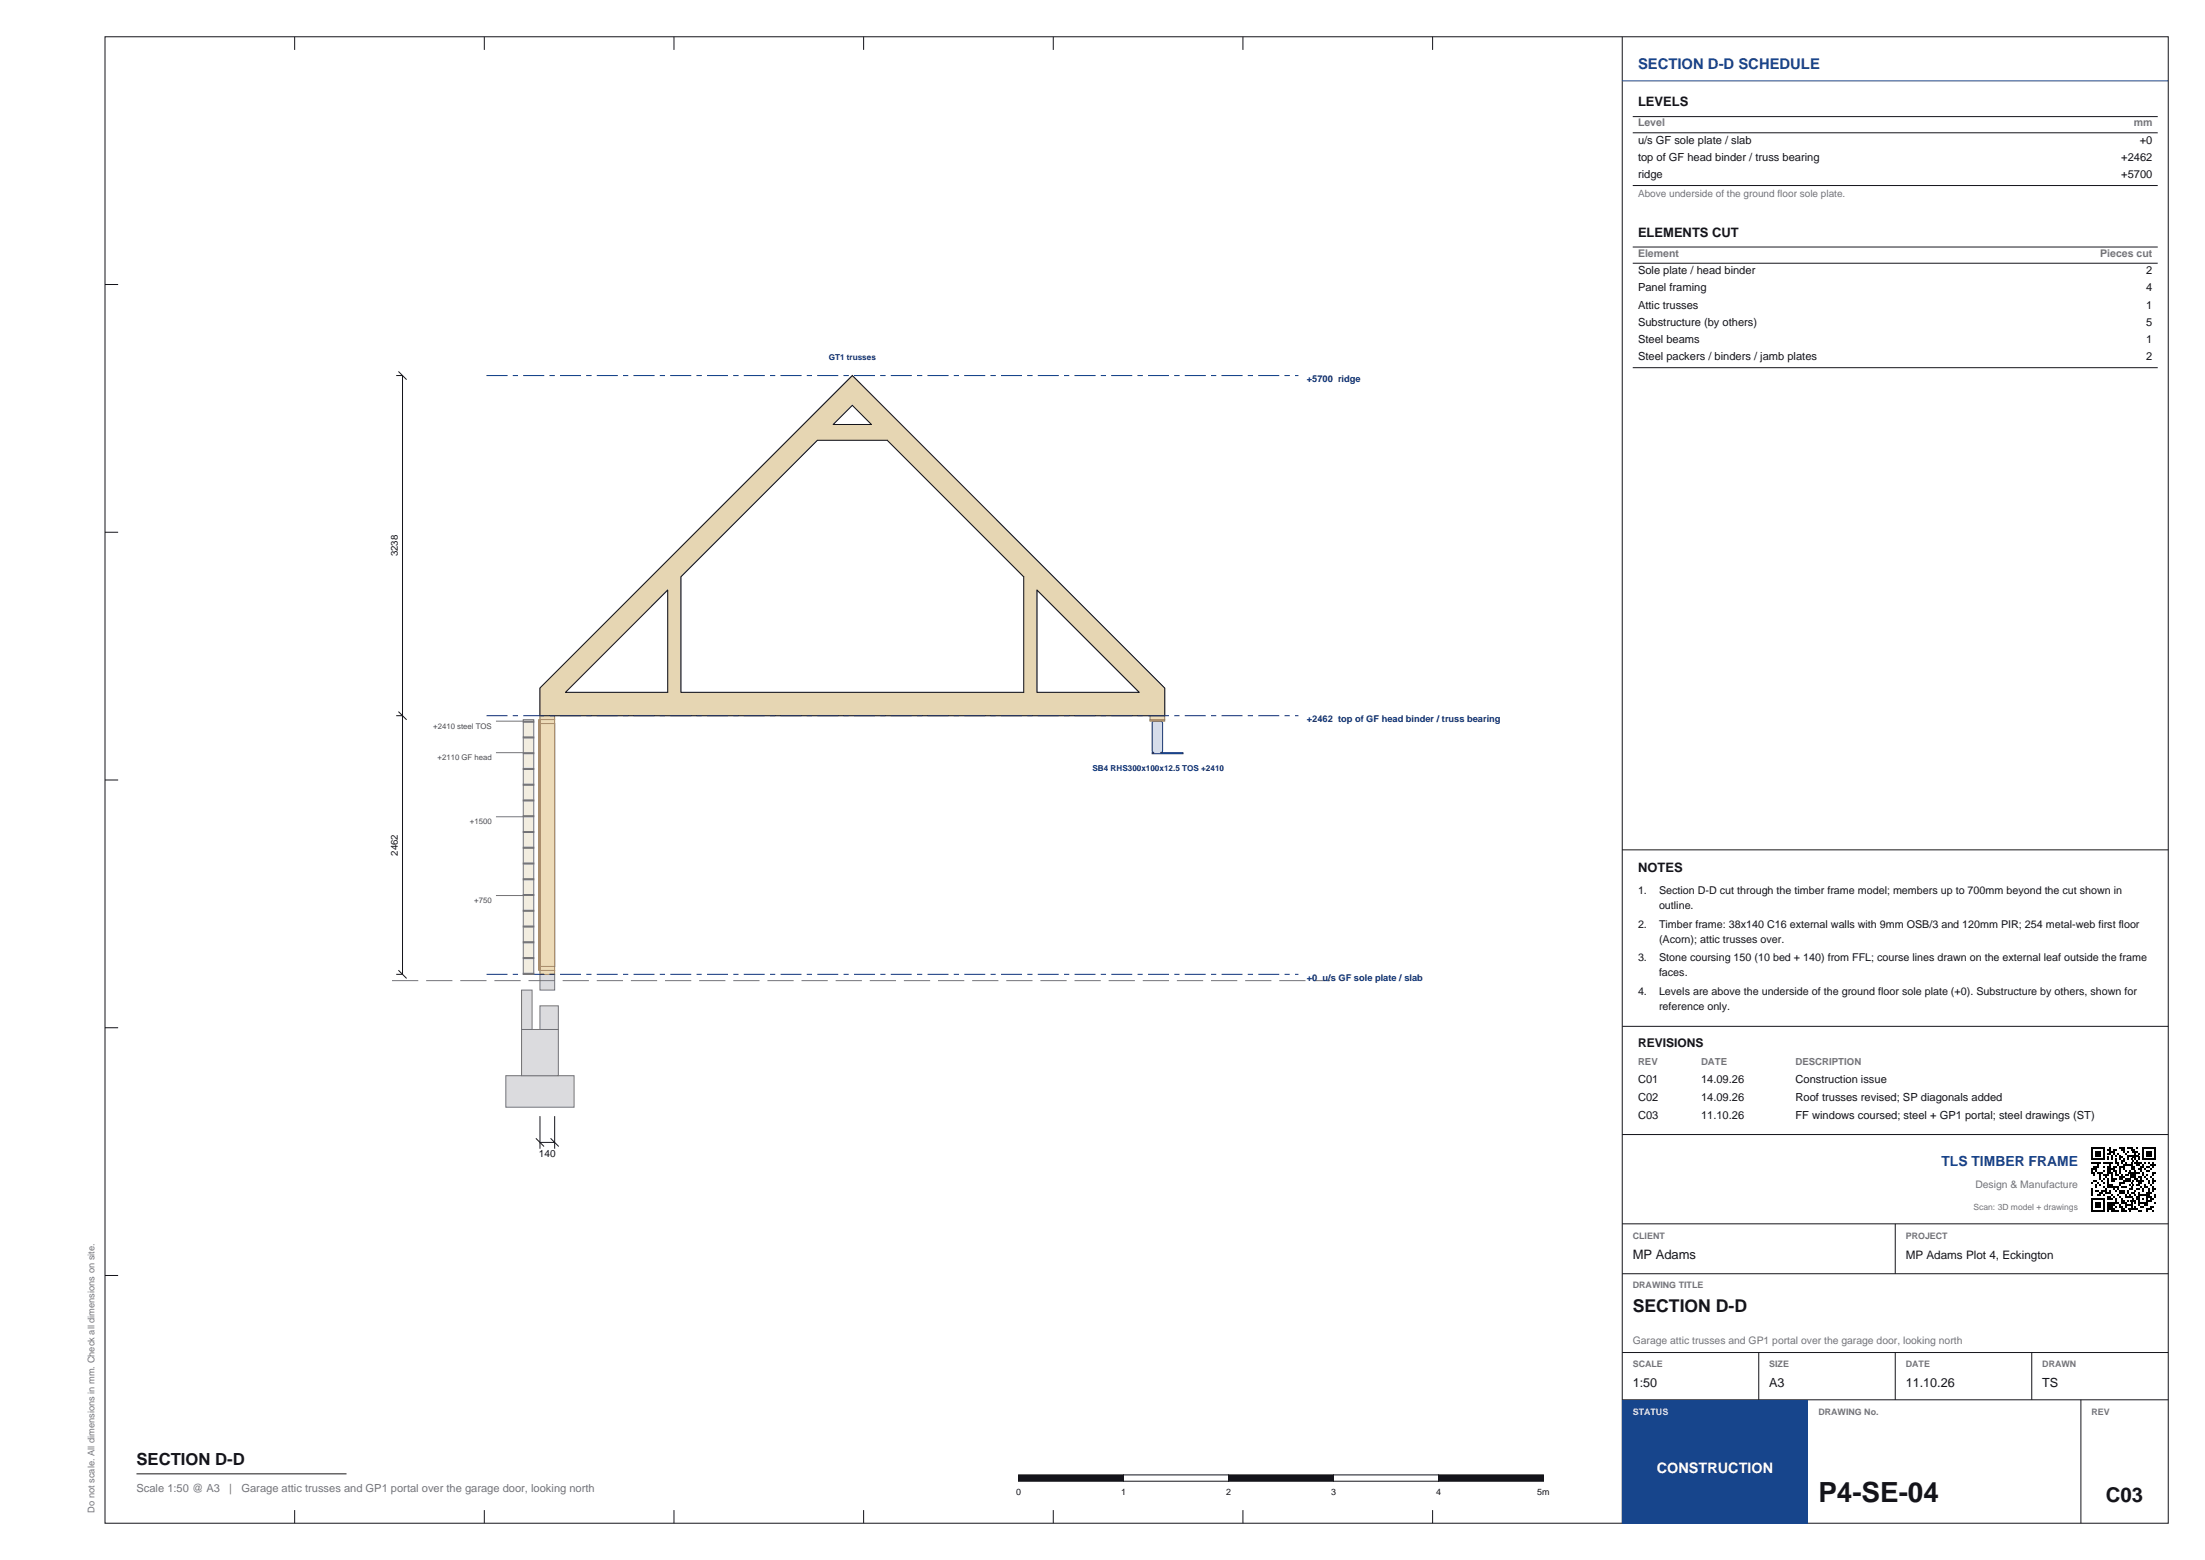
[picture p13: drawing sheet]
<svg xmlns="http://www.w3.org/2000/svg" width="420mm" height="297mm" viewBox="0 0 420 297" stroke-linecap="round" stroke-linejoin="round" font-family="sans-serif">
<defs><g id="words">
<text font-size="5.3" fill="#14141a" x="346.4" y="286">P4-SE-04</text>
<text font-size="3.9" fill="#14141a" x="401.1" y="286">C03</text>
<text font-size="3.4" fill="#14141a" x="311" y="249.7">SECTION D-D</text>
<text font-size="3.2" fill="#14141a" x="26" y="279">SECTION D-D</text>
<text font-size="2.8" fill="#17458c" x="312" y="13.2">SECTION D-D SCHEDULE</text>
<text font-size="2.8" fill="#fff" x="315.6" y="280.5">CONSTRUCTION</text>
<text font-size="2.6" fill="#17458c" x="369.8" y="222">TLS TIMBER FRAME</text>
<g font-size="2.5" fill="#14141a">
<text x="312" y="20.2">LEVELS</text>
<text x="312" y="45">ELEMENTS CUT</text>
<text x="312" y="166.1">NOTES</text>
<text x="311" y="239.6">MP Adams</text>
</g>
<g font-size="2.4" fill="#14141a">
<text x="311" y="264.1">1:50</text>
<text x="337" y="264.1">A3</text>
<text x="363" y="264.1">11.10.26</text>
<text x="389" y="264.1">TS</text>
</g>
<text font-size="2.3" fill="#14141a" x="312" y="199.4">REVISIONS</text>
<text font-size="2.2" fill="#14141a" x="363" y="239.6">MP Adams Plot 4, Eckington</text>
<g font-size="2.1" fill="#14141a">
<text x="312" y="27.4">u/s GF sole plate / slab</text>
<text x="407.6" y="27.4">+0</text>
<text x="312" y="30.6">top of GF head binder / truss bearing</text>
<text x="312" y="33.9">ridge</text>
<text x="404.1" y="30.6">+2462</text>
<text x="404.1" y="33.9">+5700</text>
<text x="312" y="52.2">Sole plate / head binder</text>
<text x="408.8" y="52.2">2</text>
<text x="312" y="55.5">Panel framing</text>
<text x="312" y="58.8">Attic trusses</text>
<text x="408.8" y="55.5">4</text>
<text x="408.8" y="58.8">1</text>
<text x="312" y="62">Substructure (by others)</text>
<text x="312" y="65.3">Steel beams</text>
<text x="408.8" y="62">5</text>
<text x="408.8" y="65.3">1</text>
<text x="312" y="68.6">Steel packers / binders / jamb plates</text>
<text x="408.8" y="68.6">2</text>
<text x="312" y="206.2">C01</text>
<text x="312" y="209.6">C02</text>
<text x="324" y="206.2">14.09.26</text>
<text x="324" y="209.6">14.09.26</text>
<text x="342" y="206.2">Construction issue</text>
<text x="342" y="209.6">Roof trusses revised; SP diagonals added</text>
<text x="312" y="213">C03</text>
<text x="324" y="213">11.10.26</text>
<text x="342" y="213">FF windows coursed; steel + GP1 portal; steel drawings (ST)</text>
</g>
<g font-size="2.1" fill="#73737a">
<text x="26" y="284">Scale 1:50 @ A3</text>
<text x="43.7" y="284">|</text>
<text x="46" y="284">Garage attic trusses and GP1 portal over the garage door, looking north</text>
</g>
<g font-size="2" fill="#73737a">
<text x="312" y="24.1">Level</text>
<text x="406.4" y="24.1">mm</text>
<text x="312" y="48.9">Element</text>
<text x="400.1" y="48.9">Pieces cut</text>
<text x="376.3" y="226.2">Design &amp; Manufacture</text>
<text x="311" y="255.9">Garage attic trusses and GP1 portal over the garage door, looking north</text>
</g>
<g font-size="2" fill="#14141a">
<text x="312" y="170.2">1.</text>
<text x="316" y="170.2">Section D-D cut through the timber frame model; members up to 700mm beyond the cut shown in</text>
<text x="316" y="173.1">outline.</text>
<text x="312" y="176.6">2.</text>
<text x="316" y="176.6">Timber frame: 38x140 C16 external walls with 9mm OSB/3 and 120mm PIR; 254 metal-web first floor</text>
<text x="316" y="179.5">(Acorn); attic trusses over.</text>
<text x="312" y="183">3.</text>
<text x="316" y="183">Stone coursing 150 (10 bed + 140) from FFL; course lines drawn on the external leaf outside the frame</text>
<text x="316" y="185.9">faces.</text>
<text x="312" y="189.4">4.</text>
<text x="316" y="189.4">Levels are above the underside of the ground floor sole plate (+0). Substructure by others, shown for</text>
<text x="316" y="192.3">reference only.</text>
</g>
<text font-size="1.9" fill="#73737a" x="312" y="37.5">Above underside of the ground floor sole plate.</text>
<text font-size="1.9" fill="#14141a" x="102.7" y="220.3">140</text>
<g font-size="1.8" fill="#0d2973">
<text x="248.9" y="72.7">+5700 ridge</text>
<text x="248.9" y="137.5">+2462 top of GF head binder / truss bearing</text>
<text x="248.9" y="186.7">+0 u/s GF sole plate / slab</text>
</g>
<g font-size="1.8" fill="#14141a">
<text x="75.8" y="105.9" transform="rotate(-90 75.8 105.9)">3238</text>
<text x="75.8" y="162.9" transform="rotate(-90 75.8 162.9)">2462</text>
</g>
<g font-size="1.8" fill="#73737a">
<text x="312" y="202.8">REV</text>
<text x="324" y="202.8">DATE</text>
<text x="342" y="202.8">DESCRIPTION</text>
<text x="18" y="288" transform="rotate(-90 18 288)">Do not scale. All dimensions in mm. Check all dimensions on site.</text>
</g>
<g font-size="1.7" fill="#73737a">
<text x="311" y="235.8">CLIENT</text>
<text x="363" y="235.8">PROJECT</text>
<text x="311" y="245.3">DRAWING TITLE</text>
<text x="311" y="260.3">SCALE</text>
<text x="337" y="260.3">SIZE</text>
<text x="363" y="260.3">DATE</text>
<text x="389" y="260.3">DRAWN</text>
<text x="346.4" y="269.3">DRAWING No.</text>
<text x="398.4" y="269.3">REV</text>
</g>
<text font-size="1.7" fill="#d9e6ff" x="311" y="269.3">STATUS</text>
<g font-size="1.7" fill="#14141a">
<text x="193.5" y="284.6">0</text>
<text x="213.5" y="284.6">1</text>
<text x="233.5" y="284.6">2</text>
<text x="253.5" y="284.6">3</text>
<text x="273.5" y="284.6">4</text>
<text x="292.8" y="284.6">5m</text>
</g>
<g font-size="1.6" fill="#0d2973">
<text x="157.9" y="68.5">GT1 trusses</text>
<text x="208.1" y="146.7">SB4 RHS300x100x12.5 TOS +2410</text>
</g>
<text font-size="1.6" fill="#73737a" x="375.9" y="230.4">Scan: 3D model + drawings</text>
<g font-size="1.5" fill="#4d4d4d">
<text x="82.5" y="138.7">+2410 steel TOS</text>
<text x="83.3" y="144.7">+2110 GF head</text>
<text x="89.5" y="156.9">+1500</text>
<text x="90.3" y="171.9">+750</text>
</g>
</g></defs>
<g fill="none" stroke="#14141a" stroke-width=".19">
<path d="M20 7h393v283h-393zM56.1 7v2.5M92.3 7v2.5M128.4 7v2.5M164.5 7v2.5M200.6 7v2.5M236.8 7v2.5M272.9 7v2.5M309 7v283M20 54.2h2.5M20 101.3h2.5M20 148.5h2.5"/>
<path d="M20 195.7h2.5M20 242.8h2.5M56.1 287.5v2.5M92.3 287.5v2.5M128.4 287.5v2.5M164.5 287.5v2.5M200.6 287.5v2.5M236.8 287.5v2.5M272.9 287.5v2.5"/>
</g>
<g fill="#fff" stroke="#6b6b75" stroke-width=".19">
<path d="M102.7 137h.1v47.7h-.1z" fill-rule="evenodd"/>
<path d="M102.8 137.8h2.8v46.2h-2.8z" fill-rule="evenodd"/>
<path d="M102.8 131l59.5-59.5 59.5 59.5v5.3h-118.9zM197.5 112.3v19.5h19.5zM155.7 83.8l-26 26v22h65.3v-22l-26-26zM162.3 77.2l-3.6 3.6h7.3zM127.2 112.3l-19.5 19.5h19.5z" fill-rule="evenodd"/>
</g>
<g fill="#dbdbde" stroke="#73737a" stroke-width=".19">
<path d="M96.3 204.8h13.1v6h-13.1z" fill-rule="evenodd"/>
<path d="M99.3 196h7.1v8.8h-7.1z" fill-rule="evenodd"/>
<path d="M99.3 188.5h2v7.5h-2z" fill-rule="evenodd"/>
<path d="M102.8 191.5h3.6v4.5h-3.6z" fill-rule="evenodd"/>
<path d="M102.8 185.5h2.8v3h-2.8z" fill-rule="evenodd"/>
</g>
<g fill="#eddbb8" stroke="#9e7a4d" stroke-width=".19">
<path d="M102.8 184.7h2.8v.8h-2.8z" fill-rule="evenodd"/>
<path d="M102.8 136.3h2.8v.7h-2.8z" fill-rule="evenodd"/>
<path d="M102.8 184h2.8v.7h-2.8z" fill-rule="evenodd"/>
<path d="M102.8 137h2.8v.8h-2.8z" fill-rule="evenodd"/>
<path d="M102.8 137.8h2.8v46.2h-2.8z" fill-rule="evenodd"/>
</g>
<path d="M102.7 137h.1v47.7h-.1z" fill-rule="evenodd" fill="#b8731f" stroke="#b8731f" stroke-width=".19"/>
<path d="M219.6 137.4l1.5-.1 .3 .2 .1 5.4-.2 .3-.2 .1h4.2v.2h-5.9v-.2h.4l-.2-.1-.2-.3v-5.2z" fill-rule="evenodd" fill="#ccd6f0" stroke="#0d2973" stroke-width=".19"/>
<g fill="#eddbb8" stroke="#9e7a4d" stroke-width=".19">
<path d="M219 137h2.8v.3h-2.8z" fill-rule="evenodd"/>
<path d="M219 136.3h2.8v.7h-2.8z" fill-rule="evenodd"/>
</g>
<path d="M102.8 131l59.5-59.5 59.5 59.5v5.3h-118.9zM197.5 112.3v19.5h19.5zM155.7 83.8l-26 26v22h65.3v-22l-26-26zM162.3 77.2l-3.6 3.6h7.3zM127.2 112.3l-19.5 19.5h19.5z" fill-rule="evenodd" fill="#e6d6b3" stroke="#14141a" stroke-width=".19"/>
<path d="M74.7 186.7h178.6" fill="none" stroke="#73737a" stroke-width=".19" stroke-dasharray="5 1.5" stroke-linecap="butt"/>
<path d="M92.7 71.5h154.6M92.7 136.3h154.6M92.7 185.5h154.6" fill="none" stroke="#0d2973" stroke-width=".19" stroke-dasharray="4 1 1 1" stroke-linecap="butt"/>
<path d="M75.5 71.5h1.2v114h-1.2M75.9 70.7l1.5 1.6M75.5 136.3h1.2M75.9 135.5l1.5 1.5M75.9 184.7l1.5 1.6M102.1 216.7l1.5 1.6M102.8 212.5v6.2M102.8 217.5h2.8M104.9 216.7l1.5 1.6M105.6 212.5v6.2" fill="none" stroke="#14141a" stroke-width=".19"/>
<path d="M99.7 137h2v48.5h-2z" fill-rule="evenodd" fill="#f2ede0" stroke="#73737a" stroke-width=".19"/>
<g fill="#9e9e9e" stroke="#737373" stroke-width=".19">
<path d="M99.7 185.3h2v.2h-2z" fill-rule="evenodd"/>
<path d="M99.7 182.3h2v.2h-2z" fill-rule="evenodd"/>
<path d="M99.7 179.3h2v.2h-2z" fill-rule="evenodd"/>
<path d="M99.7 176.3h2v.2h-2z" fill-rule="evenodd"/>
<path d="M99.7 173.3h2v.2h-2z" fill-rule="evenodd"/>
<path d="M99.7 170.3h2v.2h-2z" fill-rule="evenodd"/>
<path d="M99.7 167.3h2v.2h-2z" fill-rule="evenodd"/>
<path d="M99.7 164.3h2v.2h-2z" fill-rule="evenodd"/>
<path d="M99.7 161.3h2v.2h-2z" fill-rule="evenodd"/>
<path d="M99.7 158.3h2v.2h-2z" fill-rule="evenodd"/>
<path d="M99.7 155.3h2v.2h-2z" fill-rule="evenodd"/>
<path d="M99.7 152.3h2v.2h-2z" fill-rule="evenodd"/>
<path d="M99.7 149.3h2v.2h-2z" fill-rule="evenodd"/>
<path d="M99.7 146.3h2v.2h-2z" fill-rule="evenodd"/>
<path d="M99.7 143.3h2v.2h-2z" fill-rule="evenodd"/>
<path d="M99.7 140.3h2v.2h-2z" fill-rule="evenodd"/>
<path d="M99.7 137.3h2v.2h-2z" fill-rule="evenodd"/>
</g>
<path d="M94.5 137.3h5.2M94.5 155.5h5.2M94.5 143.3h5.2M94.5 170.5h5.2" fill="none" stroke="#73737a" stroke-width=".19"/>
<path d="M26 280.6h40" fill="none" stroke="#14141a" stroke-width=".19"/>
<path d="M194 280.8h20v1.2h-20z" fill-rule="evenodd" fill="#14141a" stroke="#14141a" stroke-width=".19"/>
<path d="M214 280.8h20v1.2h-20z" fill-rule="evenodd" fill="#fff" stroke="#14141a" stroke-width=".19"/>
<path d="M234 280.8h20v1.2h-20z" fill-rule="evenodd" fill="#14141a" stroke="#14141a" stroke-width=".19"/>
<path d="M254 280.8h20v1.2h-20z" fill-rule="evenodd" fill="#fff" stroke="#14141a" stroke-width=".19"/>
<path d="M274 280.8h20v1.2h-20z" fill-rule="evenodd" fill="#14141a" stroke="#14141a" stroke-width=".19"/>
<path d="M309 15.4h104" fill="none" stroke="#17458c" stroke-width=".19"/>
<g fill="none" stroke="#14141a" stroke-width=".19">
<path d="M311 22.2h100M311 25.3h100M311 35.3h100M311 47h100M311 50.1h100M311 70h100M309 161.8h104M309 195.4h104M309 216h104M309 233h104M361 233v9.5M309 242.5h104"/>
<path d="M309 257.5h104M335 257.5v9M361 257.5v9M387 257.5v9M309 266.5h104"/>
</g>
<path d="M398.3 218.5h2.6M405.1 220h2.2M408.1 218.5h2.6M398.3 220.7h2.6M398.3 228.3h2.6M398.3 230.5h2.6M401.3 226h2.3M401.3 229h2.3M405.4 223.4h2.3M407.3 227.5h2.3M408.1 220.7h2.6" fill="none" stroke="#000" stroke-width=".38"/>
<g fill="#000">
<path d="M398.3 218.7h.4v.4h-.4z" fill-rule="evenodd"/>
<path d="M398.3 219.1h.4v.3h-.4z" fill-rule="evenodd"/>
<path d="M398.3 219.4h.4v.4h-.4z" fill-rule="evenodd"/>
<path d="M399.1 219.1h1.1v.3h-1.1z" fill-rule="evenodd"/>
<path d="M399.1 219.4h1.1v.4h-1.1z" fill-rule="evenodd"/>
<path d="M400.6 218.7h.3v.4h-.3z" fill-rule="evenodd"/>
<path d="M400.6 219.1h.3v.3h-.3z" fill-rule="evenodd"/>
<path d="M400.6 219.4h.3v.4h-.3z" fill-rule="evenodd"/>
<path d="M401.3 218.7h.8v.4h-.8z" fill-rule="evenodd"/>
<path d="M401.3 219.4h.8v.4h-.8z" fill-rule="evenodd"/>
<path d="M401.7 218.3h.4v.4h-.4z" fill-rule="evenodd"/>
<path d="M401.7 219.1h1.1v.3h-1.1z" fill-rule="evenodd"/>
<path d="M402.4 218.7h.8v.4h-.8z" fill-rule="evenodd"/>
<path d="M402.4 219.4h.4v.4h-.4z" fill-rule="evenodd"/>
<path d="M403.2 219.4h.4v.4h-.4z" fill-rule="evenodd"/>
<path d="M403.6 218.3h1.1v.4h-1.1z" fill-rule="evenodd"/>
<path d="M403.9 218.7h.8v.4h-.8z" fill-rule="evenodd"/>
<path d="M404.3 219.1h.4v.3h-.4z" fill-rule="evenodd"/>
<path d="M404.7 219.4h.4v.4h-.4z" fill-rule="evenodd"/>
<path d="M405.1 218.3h1.1v.4h-1.1z" fill-rule="evenodd"/>
<path d="M405.1 219.1h.3v.3h-.3z" fill-rule="evenodd"/>
<path d="M405.8 218.7h.8v.4h-.8z" fill-rule="evenodd"/>
<path d="M406.2 219.1h1.1v.3h-1.1z" fill-rule="evenodd"/>
<path d="M406.6 219.4h.3v.4h-.3z" fill-rule="evenodd"/>
<path d="M406.9 218.3h.4v.4h-.4z" fill-rule="evenodd"/>
<path d="M407.3 219.4h.4v.4h-.4z" fill-rule="evenodd"/>
<path d="M408.1 218.7h.3v.4h-.3z" fill-rule="evenodd"/>
<path d="M408.1 219.1h.3v.3h-.3z" fill-rule="evenodd"/>
<path d="M408.1 219.4h.3v.4h-.3z" fill-rule="evenodd"/>
<path d="M408.8 219.1h1.1v.3h-1.1z" fill-rule="evenodd"/>
<path d="M408.8 219.4h1.1v.4h-1.1z" fill-rule="evenodd"/>
<path d="M410.3 218.7h.4v.4h-.4z" fill-rule="evenodd"/>
<path d="M410.3 219.1h.4v.3h-.4z" fill-rule="evenodd"/>
<path d="M410.3 219.4h.4v.4h-.4z" fill-rule="evenodd"/>
<path d="M398.3 219.8h.4v.4h-.4z" fill-rule="evenodd"/>
<path d="M398.3 220.2h.4v.4h-.4z" fill-rule="evenodd"/>
<path d="M398.3 221.3h1.9v.4h-1.9z" fill-rule="evenodd"/>
<path d="M398.3 222.4h1.1v.4h-1.1z" fill-rule="evenodd"/>
<path d="M398.3 222.8h.4v.4h-.4z" fill-rule="evenodd"/>
<path d="M398.3 223.2h.8v.4h-.8z" fill-rule="evenodd"/>
<path d="M398.3 225.1h.4v.3h-.4z" fill-rule="evenodd"/>
<path d="M398.3 226.2h.4v.4h-.4z" fill-rule="evenodd"/>
<path d="M398.3 226.6h.4v.3h-.4z" fill-rule="evenodd"/>
<path d="M398.3 226.9h.4v.4h-.4z" fill-rule="evenodd"/>
<path d="M398.3 227.3h.4v.4h-.4z" fill-rule="evenodd"/>
<path d="M398.3 228.4h.4v.4h-.4z" fill-rule="evenodd"/>
<path d="M398.3 228.8h.4v.4h-.4z" fill-rule="evenodd"/>
<path d="M398.3 229.2h.4v.4h-.4z" fill-rule="evenodd"/>
<path d="M398.3 229.6h.4v.3h-.4z" fill-rule="evenodd"/>
<path d="M398.3 229.9h.4v.4h-.4z" fill-rule="evenodd"/>
<path d="M398.7 222.1h1.1v.3h-1.1z" fill-rule="evenodd"/>
<path d="M398.7 223.6h.4v.3h-.4z" fill-rule="evenodd"/>
<path d="M398.7 224.7h.7v.4h-.7z" fill-rule="evenodd"/>
<path d="M399.1 219.8h1.1v.4h-1.1z" fill-rule="evenodd"/>
<path d="M399.1 222.8h.3v.4h-.3z" fill-rule="evenodd"/>
<path d="M399.1 225.4h.3v.4h-.3z" fill-rule="evenodd"/>
<path d="M399.1 225.8h.3v.4h-.3z" fill-rule="evenodd"/>
<path d="M399.1 226.6h.7v.3h-.7z" fill-rule="evenodd"/>
<path d="M399.1 228.8h1.1v.4h-1.1z" fill-rule="evenodd"/>
<path d="M399.1 229.2h1.1v.4h-1.1z" fill-rule="evenodd"/>
<path d="M399.1 229.6h1.1v.3h-1.1z" fill-rule="evenodd"/>
<path d="M399.4 221.7h.4v.4h-.4z" fill-rule="evenodd"/>
<path d="M399.4 223.2h1.2v.4h-1.2z" fill-rule="evenodd"/>
<path d="M399.4 225.1h.4v.3h-.4z" fill-rule="evenodd"/>
<path d="M399.4 227.3h.8v.4h-.8z" fill-rule="evenodd"/>
<path d="M399.8 223.6h.4v.3h-.4z" fill-rule="evenodd"/>
<path d="M399.8 223.9h.4v.4h-.4z" fill-rule="evenodd"/>
<path d="M399.8 224.3h.4v.4h-.4z" fill-rule="evenodd"/>
<path d="M399.8 225.4h.4v.4h-.4z" fill-rule="evenodd"/>
<path d="M399.8 226.9h.8v.4h-.8z" fill-rule="evenodd"/>
<path d="M400.2 224.7h.4v.4h-.4z" fill-rule="evenodd"/>
<path d="M400.2 226.6h1.1v.3h-1.1z" fill-rule="evenodd"/>
<path d="M400.6 219.8h.3v.4h-.3z" fill-rule="evenodd"/>
<path d="M400.6 220.2h.3v.4h-.3z" fill-rule="evenodd"/>
<path d="M400.6 221.3h1.8v.4h-1.8z" fill-rule="evenodd"/>
<path d="M400.6 222.1h.3v.3h-.3z" fill-rule="evenodd"/>
<path d="M400.6 222.8h.3v.4h-.3z" fill-rule="evenodd"/>
<path d="M400.6 223.6h1.1v.3h-1.1z" fill-rule="evenodd"/>
<path d="M400.6 224.3h.3v.4h-.3z" fill-rule="evenodd"/>
<path d="M400.6 225.1h.3v.3h-.3z" fill-rule="evenodd"/>
<path d="M400.6 225.8h.3v.4h-.3z" fill-rule="evenodd"/>
<path d="M400.6 227.3h.3v.4h-.3z" fill-rule="evenodd"/>
<path d="M400.6 228.4h.3v.4h-.3z" fill-rule="evenodd"/>
<path d="M400.6 228.8h.3v.4h-.3z" fill-rule="evenodd"/>
<path d="M400.6 229.2h.3v.4h-.3z" fill-rule="evenodd"/>
<path d="M400.6 229.6h.3v.3h-.3z" fill-rule="evenodd"/>
<path d="M400.6 229.9h.3v.4h-.3z" fill-rule="evenodd"/>
<path d="M400.9 223.9h.4v.4h-.4z" fill-rule="evenodd"/>
<path d="M400.9 226.2h.4v.4h-.4z" fill-rule="evenodd"/>
<path d="M400.9 226.9h1.2v.4h-1.2z" fill-rule="evenodd"/>
<path d="M401.3 220.2h.4v.4h-.4z" fill-rule="evenodd"/>
<path d="M401.3 220.6h.4v.3h-.4z" fill-rule="evenodd"/>
<path d="M401.3 222.1h.8v.3h-.8z" fill-rule="evenodd"/>
<path d="M401.3 222.4h1.5v.4h-1.5z" fill-rule="evenodd"/>
<path d="M401.3 222.8h.8v.4h-.8z" fill-rule="evenodd"/>
<path d="M401.3 223.2h1.1v.4h-1.1z" fill-rule="evenodd"/>
<path d="M401.3 224.3h.4v.4h-.4z" fill-rule="evenodd"/>
<path d="M401.3 224.7h.4v.4h-.4z" fill-rule="evenodd"/>
<path d="M401.3 225.1h.4v.3h-.4z" fill-rule="evenodd"/>
<path d="M401.3 225.4h1.1v.4h-1.1z" fill-rule="evenodd"/>
<path d="M401.3 227.7h.8v.4h-.8z" fill-rule="evenodd"/>
<path d="M401.3 228.1h1.1v.3h-1.1z" fill-rule="evenodd"/>
<path d="M401.3 229.2h1.5v.4h-1.5z" fill-rule="evenodd"/>
<path d="M401.3 229.6h1.1v.3h-1.1z" fill-rule="evenodd"/>
<path d="M401.3 229.9h1.5v.4h-1.5z" fill-rule="evenodd"/>
<path d="M401.3 230.3h.4v.4h-.4z" fill-rule="evenodd"/>
<path d="M401.7 221.7h.4v.4h-.4z" fill-rule="evenodd"/>
<path d="M401.7 226.6h.4v.3h-.4z" fill-rule="evenodd"/>
<path d="M402.1 219.8h.3v.4h-.3z" fill-rule="evenodd"/>
<path d="M402.1 220.2h.3v.4h-.3z" fill-rule="evenodd"/>
<path d="M402.1 220.6h.3v.3h-.3z" fill-rule="evenodd"/>
<path d="M402.1 223.6h.3v.3h-.3z" fill-rule="evenodd"/>
<path d="M402.1 223.9h.3v.4h-.3z" fill-rule="evenodd"/>
<path d="M402.1 224.3h1.1v.4h-1.1z" fill-rule="evenodd"/>
<path d="M402.1 224.7h.7v.4h-.7z" fill-rule="evenodd"/>
<path d="M402.1 227.3h.3v.4h-.3z" fill-rule="evenodd"/>
<path d="M402.1 230.3h1.5v.4h-1.5z" fill-rule="evenodd"/>
<path d="M402.4 222.1h.8v.3h-.8z" fill-rule="evenodd"/>
<path d="M402.4 222.8h.8v.4h-.8z" fill-rule="evenodd"/>
<path d="M402.4 226.2h.4v.4h-.4z" fill-rule="evenodd"/>
<path d="M402.4 227.7h.4v.4h-.4z" fill-rule="evenodd"/>
<path d="M402.8 219.8h.4v.4h-.4z" fill-rule="evenodd"/>
<path d="M402.8 220.6h.4v.3h-.4z" fill-rule="evenodd"/>
<path d="M402.8 220.9h.4v.4h-.4z" fill-rule="evenodd"/>
<path d="M402.8 221.3h.8v.4h-.8z" fill-rule="evenodd"/>
<path d="M402.8 223.2h.4v.4h-.4z" fill-rule="evenodd"/>
<path d="M402.8 223.6h.8v.3h-.8z" fill-rule="evenodd"/>
<path d="M402.8 226.6h.4v.3h-.4z" fill-rule="evenodd"/>
<path d="M402.8 228.1h.4v.3h-.4z" fill-rule="evenodd"/>
<path d="M402.8 228.4h.4v.4h-.4z" fill-rule="evenodd"/>
<path d="M402.8 229.6h.4v.3h-.4z" fill-rule="evenodd"/>
<path d="M403.2 221.7h.4v.4h-.4z" fill-rule="evenodd"/>
<path d="M403.2 226.2h.4v.4h-.4z" fill-rule="evenodd"/>
<path d="M403.2 227.3h.4v.4h-.4z" fill-rule="evenodd"/>
<path d="M403.6 219.8h.3v.4h-.3z" fill-rule="evenodd"/>
<path d="M403.6 220.2h.7v.4h-.7z" fill-rule="evenodd"/>
<path d="M403.6 220.6h.3v.3h-.3z" fill-rule="evenodd"/>
<path d="M403.6 222.1h1.1v.3h-1.1z" fill-rule="evenodd"/>
<path d="M403.6 222.4h.3v.4h-.3z" fill-rule="evenodd"/>
<path d="M403.6 222.8h.3v.4h-.3z" fill-rule="evenodd"/>
<path d="M403.6 223.2h.3v.4h-.3z" fill-rule="evenodd"/>
<path d="M403.6 223.9h1.1v.4h-1.1z" fill-rule="evenodd"/>
<path d="M403.6 224.3h.7v.4h-.7z" fill-rule="evenodd"/>
<path d="M403.6 225.1h1.1v.3h-1.1z" fill-rule="evenodd"/>
<path d="M403.6 225.4h.3v.4h-.3z" fill-rule="evenodd"/>
<path d="M403.6 226.6h1.1v.3h-1.1z" fill-rule="evenodd"/>
<path d="M403.6 226.9h1.1v.4h-1.1z" fill-rule="evenodd"/>
<path d="M403.6 227.7h.3v.4h-.3z" fill-rule="evenodd"/>
<path d="M403.6 229.2h.3v.4h-.3z" fill-rule="evenodd"/>
<path d="M403.6 229.6h.7v.3h-.7z" fill-rule="evenodd"/>
<path d="M403.9 220.9h.8v.4h-.8z" fill-rule="evenodd"/>
<path d="M403.9 221.3h.4v.4h-.4z" fill-rule="evenodd"/>
<path d="M403.9 223.6h.4v.3h-.4z" fill-rule="evenodd"/>
<path d="M403.9 225.8h1.2v.4h-1.2z" fill-rule="evenodd"/>
<path d="M403.9 228.1h.4v.3h-.4z" fill-rule="evenodd"/>
<path d="M403.9 228.4h.8v.4h-.8z" fill-rule="evenodd"/>
<path d="M403.9 228.8h1.2v.4h-1.2z" fill-rule="evenodd"/>
<path d="M403.9 229.9h.8v.4h-.8z" fill-rule="evenodd"/>
<path d="M403.9 230.3h1.2v.4h-1.2z" fill-rule="evenodd"/>
<path d="M404.3 220.6h.4v.3h-.4z" fill-rule="evenodd"/>
<path d="M404.3 221.7h1.9v.4h-1.9z" fill-rule="evenodd"/>
<path d="M404.3 222.4h.4v.4h-.4z" fill-rule="evenodd"/>
<path d="M404.3 224.7h1.5v.4h-1.5z" fill-rule="evenodd"/>
<path d="M404.7 221.3h.4v.4h-.4z" fill-rule="evenodd"/>
<path d="M404.7 222.8h.4v.4h-.4z" fill-rule="evenodd"/>
<path d="M404.7 223.6h.7v.3h-.7z" fill-rule="evenodd"/>
<path d="M404.7 224.3h1.1v.4h-1.1z" fill-rule="evenodd"/>
<path d="M404.7 227.3h.4v.4h-.4z" fill-rule="evenodd"/>
<path d="M404.7 227.7h1.5v.4h-1.5z" fill-rule="evenodd"/>
<path d="M404.7 229.2h1.5v.4h-1.5z" fill-rule="evenodd"/>
<path d="M404.7 229.6h.4v.3h-.4z" fill-rule="evenodd"/>
<path d="M405.1 220.2h.3v.4h-.3z" fill-rule="evenodd"/>
<path d="M405.1 220.6h.3v.3h-.3z" fill-rule="evenodd"/>
<path d="M405.1 226.6h.3v.3h-.3z" fill-rule="evenodd"/>
<path d="M405.1 226.9h.3v.4h-.3z" fill-rule="evenodd"/>
<path d="M405.1 228.4h.3v.4h-.3z" fill-rule="evenodd"/>
<path d="M405.4 222.8h.4v.4h-.4z" fill-rule="evenodd"/>
<path d="M405.4 225.4h.4v.4h-.4z" fill-rule="evenodd"/>
<path d="M405.4 226.2h.8v.4h-.8z" fill-rule="evenodd"/>
<path d="M405.4 227.3h.4v.4h-.4z" fill-rule="evenodd"/>
<path d="M405.4 229.9h1.9v.4h-1.9z" fill-rule="evenodd"/>
<path d="M405.4 230.3h.4v.4h-.4z" fill-rule="evenodd"/>
<path d="M405.8 220.6h.4v.3h-.4z" fill-rule="evenodd"/>
<path d="M405.8 221.3h.4v.4h-.4z" fill-rule="evenodd"/>
<path d="M405.8 222.1h.8v.3h-.8z" fill-rule="evenodd"/>
<path d="M405.8 222.4h.8v.4h-.8z" fill-rule="evenodd"/>
<path d="M405.8 223.6h1.1v.3h-1.1z" fill-rule="evenodd"/>
<path d="M405.8 223.9h1.1v.4h-1.1z" fill-rule="evenodd"/>
<path d="M405.8 225.1h.4v.3h-.4z" fill-rule="evenodd"/>
<path d="M405.8 225.8h.4v.4h-.4z" fill-rule="evenodd"/>
<path d="M405.8 226.9h.8v.4h-.8z" fill-rule="evenodd"/>
<path d="M405.8 228.4h1.1v.4h-1.1z" fill-rule="evenodd"/>
<path d="M405.8 228.8h.4v.4h-.4z" fill-rule="evenodd"/>
<path d="M405.8 229.6h.4v.3h-.4z" fill-rule="evenodd"/>
<path d="M406.2 220.2h.7v.4h-.7z" fill-rule="evenodd"/>
<path d="M406.2 220.9h.4v.4h-.4z" fill-rule="evenodd"/>
<path d="M406.2 224.7h.4v.4h-.4z" fill-rule="evenodd"/>
<path d="M406.2 225.4h.4v.4h-.4z" fill-rule="evenodd"/>
<path d="M406.2 228.1h.4v.3h-.4z" fill-rule="evenodd"/>
<path d="M406.6 220.6h.3v.3h-.3z" fill-rule="evenodd"/>
<path d="M406.6 221.3h1.5v.4h-1.5z" fill-rule="evenodd"/>
<path d="M406.6 222.8h.3v.4h-.3z" fill-rule="evenodd"/>
<path d="M406.6 224.3h.7v.4h-.7z" fill-rule="evenodd"/>
<path d="M406.6 226.6h.3v.3h-.3z" fill-rule="evenodd"/>
<path d="M406.6 227.3h.3v.4h-.3z" fill-rule="evenodd"/>
<path d="M406.6 228.8h.3v.4h-.3z" fill-rule="evenodd"/>
<path d="M406.6 229.6h.3v.3h-.3z" fill-rule="evenodd"/>
<path d="M406.9 220.9h.4v.4h-.4z" fill-rule="evenodd"/>
<path d="M406.9 221.7h.8v.4h-.8z" fill-rule="evenodd"/>
<path d="M406.9 224.7h1.5v.4h-1.5z" fill-rule="evenodd"/>
<path d="M406.9 225.4h.8v.4h-.8z" fill-rule="evenodd"/>
<path d="M406.9 226.2h.8v.4h-.8z" fill-rule="evenodd"/>
<path d="M406.9 227.7h.8v.4h-.8z" fill-rule="evenodd"/>
<path d="M406.9 228.1h.8v.3h-.8z" fill-rule="evenodd"/>
<path d="M407.3 220.2h.4v.4h-.4z" fill-rule="evenodd"/>
<path d="M407.3 220.6h.4v.3h-.4z" fill-rule="evenodd"/>
<path d="M407.3 222.4h.8v.4h-.8z" fill-rule="evenodd"/>
<path d="M407.3 223.9h.8v.4h-.8z" fill-rule="evenodd"/>
<path d="M407.3 225.1h.8v.3h-.8z" fill-rule="evenodd"/>
<path d="M407.3 226.9h.4v.4h-.4z" fill-rule="evenodd"/>
<path d="M407.3 228.4h.4v.4h-.4z" fill-rule="evenodd"/>
<path d="M407.3 228.8h1.9v.4h-1.9z" fill-rule="evenodd"/>
<path d="M407.3 229.2h.4v.4h-.4z" fill-rule="evenodd"/>
<path d="M407.3 230.3h.8v.4h-.8z" fill-rule="evenodd"/>
<path d="M407.7 222.1h.7v.3h-.7z" fill-rule="evenodd"/>
<path d="M407.7 222.8h.4v.4h-.4z" fill-rule="evenodd"/>
<path d="M407.7 224.3h.4v.4h-.4z" fill-rule="evenodd"/>
<path d="M407.7 225.8h.4v.4h-.4z" fill-rule="evenodd"/>
<path d="M407.7 229.6h.7v.3h-.7z" fill-rule="evenodd"/>
<path d="M408.1 219.8h.3v.4h-.3z" fill-rule="evenodd"/>
<path d="M408.1 220.2h.3v.4h-.3z" fill-rule="evenodd"/>
<path d="M408.1 221.7h.3v.4h-.3z" fill-rule="evenodd"/>
<path d="M408.1 223.2h.3v.4h-.3z" fill-rule="evenodd"/>
<path d="M408.1 223.6h.3v.3h-.3z" fill-rule="evenodd"/>
<path d="M408.1 226.2h.3v.4h-.3z" fill-rule="evenodd"/>
<path d="M408.1 226.6h.3v.3h-.3z" fill-rule="evenodd"/>
<path d="M408.1 228.1h.3v.3h-.3z" fill-rule="evenodd"/>
<path d="M408.4 221.3h.4v.4h-.4z" fill-rule="evenodd"/>
<path d="M408.4 222.4h.4v.4h-.4z" fill-rule="evenodd"/>
<path d="M408.4 223.9h.4v.4h-.4z" fill-rule="evenodd"/>
<path d="M408.4 225.4h.4v.4h-.4z" fill-rule="evenodd"/>
<path d="M408.4 225.8h.8v.4h-.8z" fill-rule="evenodd"/>
<path d="M408.4 229.2h.8v.4h-.8z" fill-rule="evenodd"/>
<path d="M408.8 219.8h1.1v.4h-1.1z" fill-rule="evenodd"/>
<path d="M408.8 222.1h.8v.3h-.8z" fill-rule="evenodd"/>
<path d="M408.8 222.8h.8v.4h-.8z" fill-rule="evenodd"/>
<path d="M408.8 223.6h.4v.3h-.4z" fill-rule="evenodd"/>
<path d="M408.8 224.3h.4v.4h-.4z" fill-rule="evenodd"/>
<path d="M408.8 226.9h1.1v.4h-1.1z" fill-rule="evenodd"/>
<path d="M408.8 227.7h1.1v.4h-1.1z" fill-rule="evenodd"/>
<path d="M408.8 228.1h.4v.3h-.4z" fill-rule="evenodd"/>
<path d="M408.8 228.4h1.1v.4h-1.1z" fill-rule="evenodd"/>
<path d="M408.8 229.9h1.1v.4h-1.1z" fill-rule="evenodd"/>
<path d="M408.8 230.3h.4v.4h-.4z" fill-rule="evenodd"/>
<path d="M409.2 221.3h.4v.4h-.4z" fill-rule="evenodd"/>
<path d="M409.2 224.7h.4v.4h-.4z" fill-rule="evenodd"/>
<path d="M409.2 225.1h.4v.3h-.4z" fill-rule="evenodd"/>
<path d="M409.2 226.2h.4v.4h-.4z" fill-rule="evenodd"/>
<path d="M409.2 226.6h.4v.3h-.4z" fill-rule="evenodd"/>
<path d="M409.6 221.7h1.1v.4h-1.1z" fill-rule="evenodd"/>
<path d="M409.6 222.4h.3v.4h-.3z" fill-rule="evenodd"/>
<path d="M409.6 223.9h.3v.4h-.3z" fill-rule="evenodd"/>
<path d="M409.6 225.4h.3v.4h-.3z" fill-rule="evenodd"/>
<path d="M409.6 228.1h.7v.3h-.7z" fill-rule="evenodd"/>
<path d="M409.6 229.6h.7v.3h-.7z" fill-rule="evenodd"/>
<path d="M409.9 221.3h.4v.4h-.4z" fill-rule="evenodd"/>
<path d="M409.9 222.1h.4v.3h-.4z" fill-rule="evenodd"/>
<path d="M409.9 223.2h.8v.4h-.8z" fill-rule="evenodd"/>
<path d="M409.9 223.6h.4v.3h-.4z" fill-rule="evenodd"/>
<path d="M409.9 224.3h.4v.4h-.4z" fill-rule="evenodd"/>
<path d="M409.9 224.7h.8v.4h-.8z" fill-rule="evenodd"/>
<path d="M409.9 225.1h.4v.3h-.4z" fill-rule="evenodd"/>
<path d="M409.9 225.8h.4v.4h-.4z" fill-rule="evenodd"/>
<path d="M409.9 226.2h.8v.4h-.8z" fill-rule="evenodd"/>
<path d="M409.9 226.6h.4v.3h-.4z" fill-rule="evenodd"/>
<path d="M409.9 230.3h.4v.4h-.4z" fill-rule="evenodd"/>
<path d="M410.3 219.8h.4v.4h-.4z" fill-rule="evenodd"/>
<path d="M410.3 220.2h.4v.4h-.4z" fill-rule="evenodd"/>
<path d="M410.3 227.3h.4v.4h-.4z" fill-rule="evenodd"/>
<path d="M410.3 227.7h.4v.4h-.4z" fill-rule="evenodd"/>
<path d="M410.3 228.8h.4v.4h-.4z" fill-rule="evenodd"/>
</g>
<path d="M309 266.5h35.4v23.5h-35.4z" fill-rule="evenodd" fill="#17458c"/>
<path d="M396.4 266.5v23.5" fill="none" stroke="#14141a" stroke-width=".19"/>
<use href="#words"/>
</svg>
